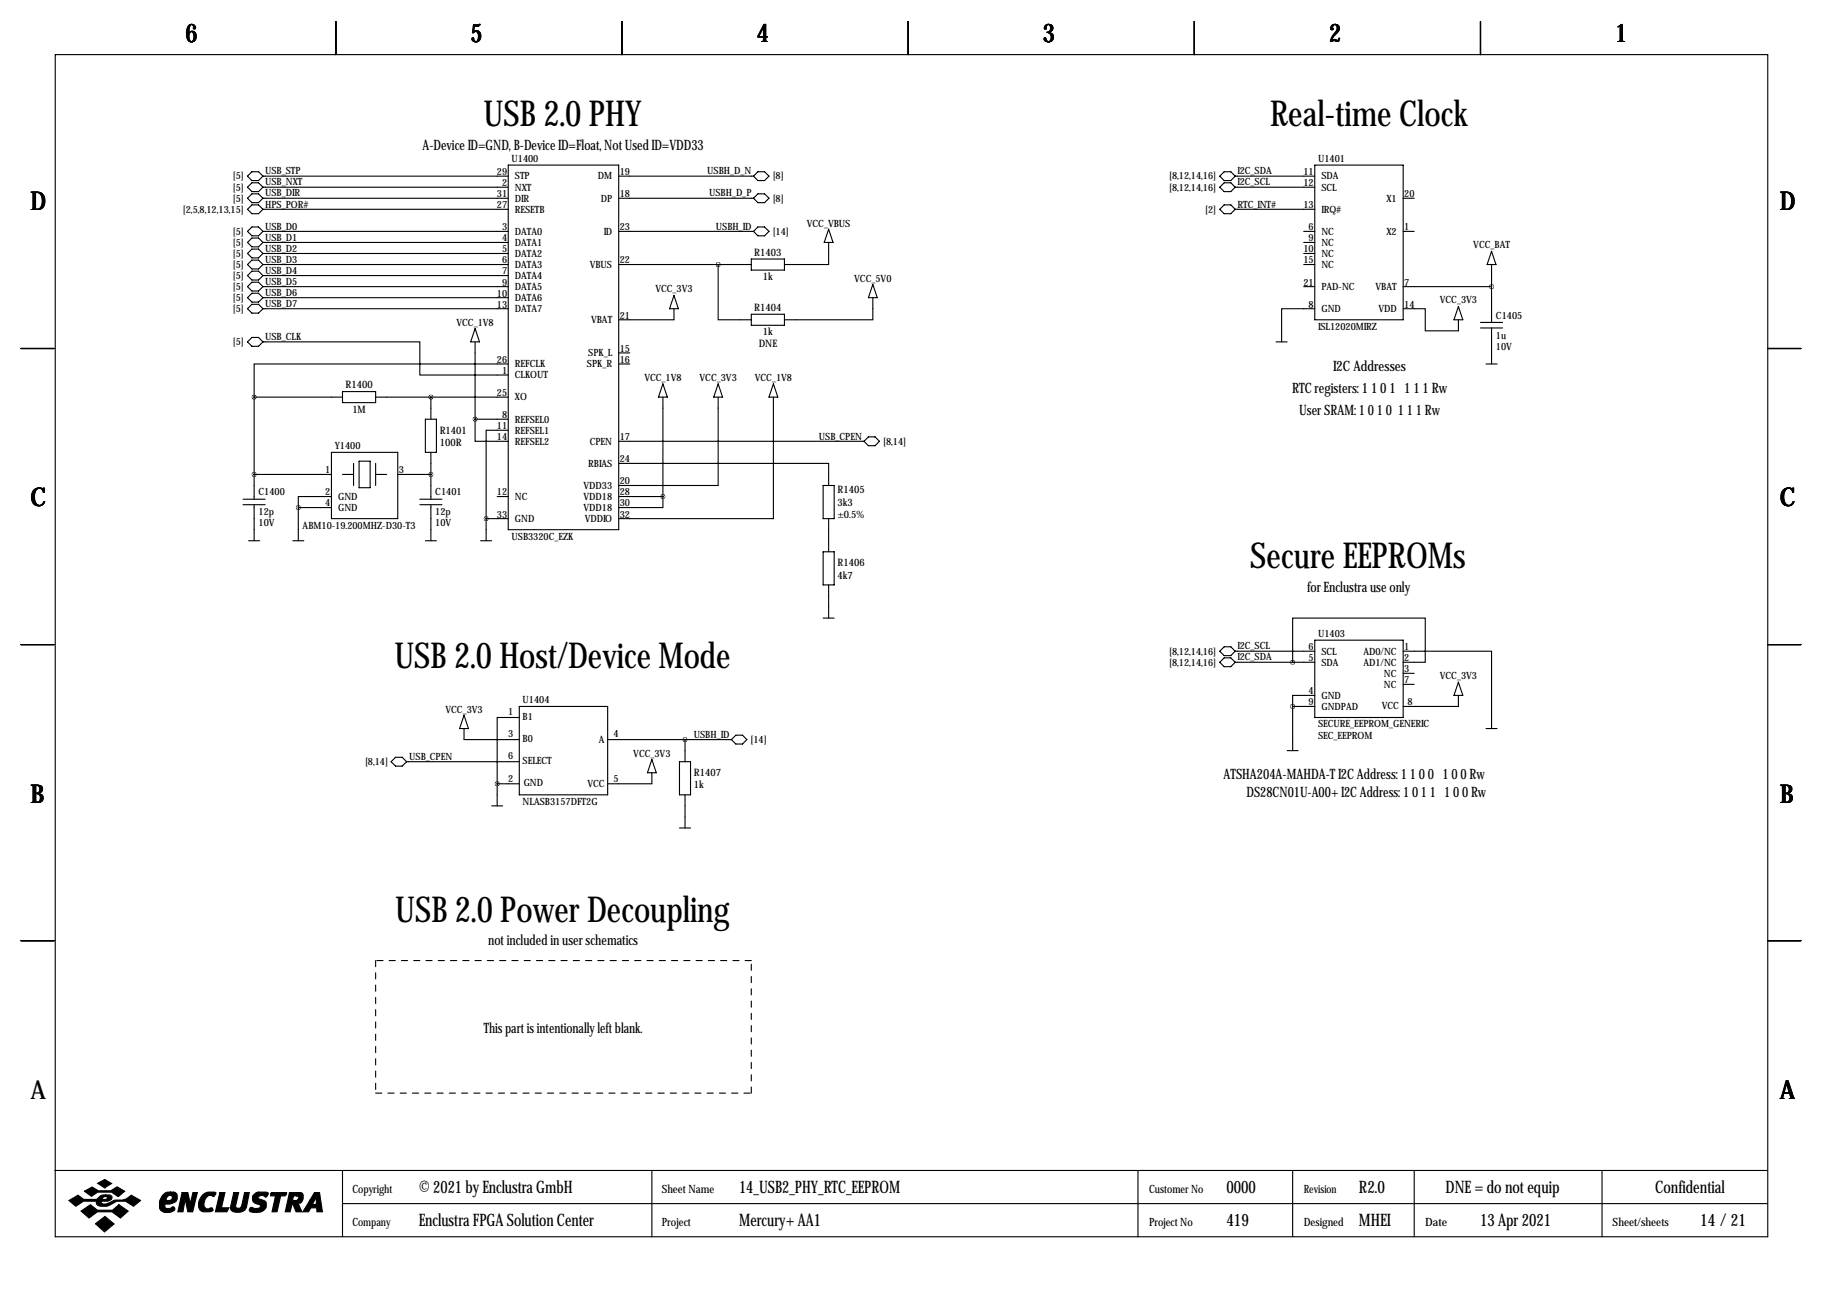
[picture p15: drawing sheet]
<svg xmlns="http://www.w3.org/2000/svg" width="419mm" height="297mm" viewBox="0 0 419 297" stroke-linecap="round" stroke-linejoin="round" font-family="sans-serif">
<defs><g id="words">
<g font-size="8.2">
<text x="111.2" y="29.1">USB 2.0 PHY</text>
<text x="292" y="29.1">Real-time Clock</text>
<text x="287.4" y="130.7">Secure EEPROMs</text>
<text x="90.7" y="153.5">USB 2.0 Host/Device Mode</text>
<text x="90.9" y="211.9">USB 2.0 Power Decoupling</text>
</g>
<g font-size="5.9">
<text x="42.7" y="9.8">6</text>
<text x="108.2" y="9.8">5</text>
<text x="174" y="9.8">4</text>
<text x="239.8" y="9.8">3</text>
<text x="305.6" y="9.8">2</text>
<text x="371.3" y="9.8">1</text>
<text x="7" y="48.4">D</text>
<text x="409.2" y="48.4">D</text>
<text x="7" y="116.4">C</text>
<text x="409.2" y="116.4">C</text>
<text x="7" y="184.5">B</text>
<text x="409.2" y="184.5">B</text>
<text x="7" y="252.6">A</text>
<text x="409.2" y="252.6">A</text>
</g>
<g font-size="4">
<text x="96.3" y="274.2">© 2021 by Enclustra GmbH</text>
<text x="169.9" y="274.2">14_USB2_PHY_RTC_EEPROM</text>
<text x="281.9" y="274.2">0000</text>
<text x="312.4" y="274.2">R2.0</text>
<text x="332.3" y="274.2">DNE = do not equip</text>
<text x="380.5" y="274.2">Confidential</text>
<text x="96.3" y="281.8">Enclustra FPGA Solution Center</text>
<text x="169.9" y="281.8">Mercury+ AA1</text>
<text x="281.9" y="281.8">419</text>
<text x="312.4" y="281.8">MHEI</text>
<text x="340.3" y="281.8">13 Apr 2021</text>
<text x="390.9" y="281.8">14 / 21</text>
</g>
<g font-size="3.3">
<text x="97.1" y="34.4">A-Device ID=GND, B-Device ID=Float, Not Used ID=VDD33</text>
<text x="306.5" y="85.2">I2C Addresses</text>
<text x="297" y="90.3">RTC registers: 1 1 0 1 1 1 1 Rw</text>
<text x="298.7" y="95.4">User SRAM: 1 0 1 0 1 1 1 Rw</text>
<text x="300.5" y="136">for Enclustra use only</text>
<text x="281.3" y="179.2">ATSHA204A-MAHDA-T I2C Address: 1 1 0 0 1 0 0 Rw</text>
<text x="286.6" y="183.2">DS28CN01U-A00+ I2C Address: 1 0 1 1 1 0 0 Rw</text>
<text x="112.2" y="217.3">not included in user schematics</text>
<text x="111.2" y="237.6">This part is intentionally left blank.</text>
</g>
<g font-size="2.6">
<text x="81" y="274.2">Copyright</text>
<text x="152.1" y="274.2">Sheet Name</text>
<text x="264.2" y="274.2">Customer No</text>
<text x="299.7" y="274.2">Revision</text>
<text x="81" y="281.8">Company</text>
<text x="152.1" y="281.8">Project</text>
<text x="264.2" y="281.8">Project No</text>
<text x="299.7" y="281.8">Designed</text>
<text x="327.7" y="281.8">Date</text>
<text x="370.7" y="281.8">Sheet/sheets</text>
</g>
<g font-size="2.4">
<text x="173.4" y="58.8">R1403</text>
<text x="175.4" y="64.4">1k</text>
<text x="173.4" y="71.5">R1404</text>
<text x="175.4" y="77.1">1k</text>
<text x="174.4" y="79.7">DNE</text>
<text x="79.4" y="89.3">R1400</text>
<text x="81" y="94.9">1M</text>
<text x="101.1" y="99.7">R1401</text>
<text x="101.1" y="102.5">100R</text>
<text x="192.5" y="113.4">R1405</text>
<text x="192.5" y="116.2">3k3</text>
<text x="192.5" y="119">±0.5%</text>
<text x="192.5" y="130.2">R1406</text>
<text x="192.5" y="133">4k7</text>
<text x="159.5" y="178.4">R1407</text>
<text x="159.5" y="181.3">1k</text>
</g>
<g font-size="2.3">
<text x="53.5" y="41.3">[5]</text>
<text x="61" y="40.1">USB_STP</text>
<text x="114.2" y="40.2">29</text>
<text x="117.6" y="37.2">U1400</text>
<text x="118.4" y="41.3">STP</text>
<text x="137.5" y="41.3">DM</text>
<text x="142.5" y="40.2">19</text>
<text x="162.6" y="40.1">USBH_D_N</text>
<text x="177.6" y="41.3">[8]</text>
<text x="268.8" y="41.3">[8,12,14,16]</text>
<text x="284.5" y="40.1">I2C_SDA</text>
<text x="299.7" y="40.2">11</text>
<text x="303" y="37.2">U1401</text>
<text x="303.8" y="41.3">SDA</text>
<text x="53.5" y="43.8">[5]</text>
<text x="53.5" y="46.3">[5]</text>
<text x="61" y="42.6">USB_NXT</text>
<text x="61" y="45.2">USB_DIR</text>
<text x="61" y="47.7">HPS_POR#</text>
<text x="114.2" y="47.9">27</text>
<text x="114.2" y="45.3">31</text>
<text x="115.4" y="42.8">2</text>
<text x="118.4" y="43.8">NXT</text>
<text x="118.4" y="46.3">DIR</text>
<text x="138.1" y="46.3">DP</text>
<text x="142.5" y="45.3">18</text>
<text x="163" y="45.2">USBH_D_P</text>
<text x="177.6" y="46.3">[8]</text>
<text x="268.8" y="43.8">[8,12,14,16]</text>
<text x="284.5" y="42.6">I2C_SCL</text>
<text x="284.5" y="47.7">RTC_INT#</text>
<text x="299.7" y="42.8">12</text>
<text x="299.7" y="47.9">13</text>
<text x="303.8" y="43.8">SCL</text>
<text x="318.7" y="46.3">X1</text>
<text x="322.8" y="45.3">20</text>
<text x="42.1" y="48.9">[2,5,8,12,13,15]</text>
<text x="53.5" y="54">[5]</text>
<text x="61" y="52.8">USB_D0</text>
<text x="115.4" y="52.9">3</text>
<text x="118.4" y="54">DATA0</text>
<text x="118.4" y="48.9">RESETB</text>
<text x="138.8" y="54">ID</text>
<text x="142.5" y="52.9">23</text>
<text x="164.6" y="52.8">USBH_ID</text>
<text x="177.6" y="54">[14]</text>
<text x="185.5" y="52.2">VCC_VBUS</text>
<text x="277.1" y="48.9">[2]</text>
<text x="300.8" y="52.9">6</text>
<text x="303.8" y="48.9">IRQ#</text>
<text x="303.8" y="54">NC</text>
<text x="318.7" y="54">X2</text>
<text x="322.8" y="52.9">1</text>
<text x="53.5" y="56.5">[5]</text>
<text x="53.5" y="59">[5]</text>
<text x="61" y="55.3">USB_D1</text>
<text x="61" y="57.9">USB_D2</text>
<text x="115.4" y="55.5">4</text>
<text x="115.4" y="58">5</text>
<text x="118.4" y="56.5">DATA1</text>
<text x="118.4" y="59">DATA2</text>
<text x="299.7" y="58">10</text>
<text x="300.8" y="55.5">9</text>
<text x="303.8" y="56.5">NC</text>
<text x="303.8" y="59">NC</text>
<text x="338.7" y="57">VCC_BAT</text>
<text x="53.5" y="61.6">[5]</text>
<text x="53.5" y="64.1">[5]</text>
<text x="61" y="60.4">USB_D3</text>
<text x="61" y="63">USB_D4</text>
<text x="61" y="65.5">USB_D5</text>
<text x="115.4" y="60.6">6</text>
<text x="115.4" y="63.1">7</text>
<text x="115.4" y="65.6">9</text>
<text x="118.4" y="61.6">DATA3</text>
<text x="118.4" y="64.1">DATA4</text>
<text x="135.6" y="61.6">VBUS</text>
<text x="142.5" y="60.6">22</text>
<text x="196.4" y="64.9">VCC_5V0</text>
<text x="299.7" y="60.6">15</text>
<text x="299.7" y="65.6">21</text>
<text x="303.8" y="61.6">NC</text>
<text x="322.8" y="65.6">7</text>
<text x="53.5" y="66.7">[5]</text>
<text x="53.5" y="69.2">[5]</text>
<text x="53.5" y="71.7">[5]</text>
<text x="61" y="68">USB_D6</text>
<text x="61" y="70.6">USB_D7</text>
<text x="114.2" y="68.2">10</text>
<text x="114.2" y="70.7">13</text>
<text x="118.4" y="66.7">DATA5</text>
<text x="118.4" y="69.2">DATA6</text>
<text x="118.4" y="71.7">DATA7</text>
<text x="150.7" y="67.2">VCC_3V3</text>
<text x="300.8" y="70.7">8</text>
<text x="303.8" y="66.7">PAD-NC</text>
<text x="303.8" y="71.7">GND</text>
<text x="316.2" y="66.7">VBAT</text>
<text x="316.9" y="71.7">VDD</text>
<text x="322.8" y="70.7">14</text>
<text x="331" y="69.7">VCC_3V3</text>
<text x="105" y="75">VCC_1V8</text>
<text x="135.9" y="74.3">VBAT</text>
<text x="142.5" y="73.3">21</text>
<text x="303" y="75.8">ISL12020MIRZ</text>
<text x="343.9" y="73.3">C1405</text>
<text x="343.9" y="77.8">1u</text>
<text x="53.5" y="79.4">[5]</text>
<text x="61" y="78.2">USB_CLK</text>
<text x="114.2" y="83.4">26</text>
<text x="135.2" y="81.9">SPK_L</text>
<text x="142.5" y="80.9">15</text>
<text x="142.5" y="83.4">16</text>
<text x="343.9" y="80.4">10V</text>
<text x="115.4" y="86">1</text>
<text x="118.4" y="87">CLKOUT</text>
<text x="118.4" y="84.4">REFCLK</text>
<text x="134.9" y="84.4">SPK_R</text>
<text x="148.1" y="87.5">VCC_1V8</text>
<text x="160.8" y="87.5">VCC_3V3</text>
<text x="173.5" y="87.5">VCC_1V8</text>
<text x="114.2" y="91">25</text>
<text x="118.4" y="92.1">XO</text>
<text x="114.2" y="98.7">11</text>
<text x="114.2" y="101.2">14</text>
<text x="115.4" y="96.1">8</text>
<text x="118.4" y="97.1">REFSEL0</text>
<text x="118.4" y="99.7">REFSEL1</text>
<text x="142.5" y="101.2">17</text>
<text x="188.3" y="101.1">USB_CPEN</text>
<text x="77" y="103.2">Y1400</text>
<text x="118.4" y="102.2">REFSEL2</text>
<text x="135.2" y="107.3">RBIAS</text>
<text x="135.6" y="102.2">CPEN</text>
<text x="142.5" y="106.3">24</text>
<text x="203" y="102.2">[8,14]</text>
<text x="59.4" y="113.9">C1400</text>
<text x="74.8" y="108.8">1</text>
<text x="74.8" y="113.9">2</text>
<text x="91.7" y="108.8">3</text>
<text x="100.1" y="113.9">C1401</text>
<text x="114.2" y="113.9">12</text>
<text x="134.2" y="112.4">VDD33</text>
<text x="142.5" y="111.4">20</text>
<text x="142.5" y="113.9">28</text>
<text x="59.4" y="118.5">12p</text>
<text x="74.8" y="116.4">4</text>
<text x="77.7" y="114.9">GND</text>
<text x="77.7" y="117.5">GND</text>
<text x="100.1" y="118.5">12p</text>
<text x="114.2" y="119">33</text>
<text x="118.4" y="114.9">NC</text>
<text x="134.2" y="114.9">VDD18</text>
<text x="134.2" y="117.5">VDD18</text>
<text x="142.5" y="116.4">30</text>
<text x="142.5" y="119">32</text>
<text x="59.4" y="121">10V</text>
<text x="69.6" y="121.5">ABM10-19.200MHZ-D30-T3</text>
<text x="100.1" y="121">10V</text>
<text x="117.6" y="124.1">USB3320C_EZK</text>
<text x="118.4" y="120">GND</text>
<text x="134.4" y="120">VDDIO</text>
<text x="284.5" y="149.3">I2C_SCL</text>
<text x="300.8" y="149.5">6</text>
<text x="303" y="146.4">U1403</text>
<text x="322.8" y="149.5">1</text>
<text x="268.8" y="150.5">[8,12,14,16]</text>
<text x="268.8" y="153">[8,12,14,16]</text>
<text x="284.5" y="151.9">I2C_SDA</text>
<text x="300.8" y="152">5</text>
<text x="303.8" y="150.5">SCL</text>
<text x="303.8" y="153">SDA</text>
<text x="313.4" y="150.5">AD0/NC</text>
<text x="313.4" y="153">AD1/NC</text>
<text x="318.2" y="155.6">NC</text>
<text x="322.8" y="152">2</text>
<text x="322.8" y="154.5">3</text>
<text x="120.1" y="161.7">U1404</text>
<text x="300.8" y="159.6">4</text>
<text x="303.8" y="160.6">GND</text>
<text x="318.2" y="158.1">NC</text>
<text x="322.8" y="157.1">7</text>
<text x="331" y="156.1">VCC_3V3</text>
<text x="102.4" y="163.9">VCC_3V3</text>
<text x="116.8" y="164.5">1</text>
<text x="120.1" y="165.5">B1</text>
<text x="300.8" y="162.2">9</text>
<text x="303" y="167.3">SECURE_EEPROM_GENERIC</text>
<text x="303.8" y="163.2">GNDPAD</text>
<text x="317.7" y="162.9">VCC</text>
<text x="323.6" y="162.2">8</text>
<text x="116.8" y="169.5">3</text>
<text x="120.1" y="170.6">B0</text>
<text x="137.7" y="170.8">A</text>
<text x="141.1" y="169.5">4</text>
<text x="159.5" y="169.6">USBH_ID</text>
<text x="172.6" y="170.8">[14]</text>
<text x="303" y="169.8">SEC_EEPROM</text>
<text x="83.9" y="175.9">[8,14]</text>
<text x="94.1" y="174.7">USB_CPEN</text>
<text x="116.8" y="174.6">6</text>
<text x="116.8" y="179.7">2</text>
<text x="120.1" y="175.6">SELECT</text>
<text x="141.1" y="179.7">5</text>
<text x="145.6" y="174.1">VCC_3V3</text>
<text x="120.1" y="185">NLASB3157DFT2G</text>
<text x="120.4" y="180.7">GND</text>
<text x="135" y="181">VCC</text>
</g>
</g></defs>
<g fill="none" stroke="#000" stroke-width=".25">
<path d="M12.7 12.6h393.7v271.7h-393.7zM77.2 4.9v7.7M143 4.9v7.7M208.8 4.9v7.7M274.6 4.9v7.7M340.4 4.9v7.7M116.8 38h25.4v83.8h-25.4zM302.3 38h20.3v35.5h-20.3zM56.9 40.5l1-1h1.5l1.1 1-1.1 1h-1.5zM56.9 43l1-1h1.5l1.1 1-1.1 1.1h-1.5zM56.9 45.6l1-1h1.5l1.1 1-1.1 1h-1.5zM56.9 48.1l1-1h1.5l1.1 1-1.1 1h-1.5z"/>
<path d="M56.9 53.2l1-1h1.5l1.1 1-1.1 1h-1.5zM56.9 55.7l1-1h1.5l1.1 1-1.1 1.1h-1.5zM56.9 58.3l1-1h1.5l1.1 1-1.1 1h-1.5zM60.5 43h56.3M60.5 53.2h56.3M60.5 55.7h56.3M60.5 58.3h56.3M60.5 45.6h56.3M60.5 40.5h56.3M60.5 48.1h56.3M142.2 53.2h31M142.2 45.6h31"/>
<path d="M142.2 40.5h31M172.7 59.5h7.6v2.6h-7.6zM173.2 40.5l1-1h1.6l1 1-1 1h-1.6zM173.2 45.6l1-1h1.6l1 1-1 1h-1.6zM173.2 53.2l1-1h1.6l1 1-1 1h-1.6zM190.5 55.7v5.1h-10.2M190.5 52.7l1 3h-2zM280.4 40.5l1-1h1.6l1 1-1 1h-1.6zM280.4 43l1-1h1.6l1 1-1 1.1h-1.6zM280.4 48.1l1-1h1.6l1 1-1 1h-1.6zM284 43h18.3M284 40.5h18.3"/>
<path d="M284 48.1h18.3M299.7 53.2h2.6M299.7 55.7h2.6M299.7 58.3h2.6M322.6 53.2h2.5M322.6 45.6h2.5M342.9 57.8l1 3h-2zM56.9 78.6l1-1h1.5l1.1 1-1.1 1h-1.5zM56.9 60.8l1-1h1.5l1.1 1-1.1 1h-1.5zM56.9 63.4l1-1.1h1.5l1.1 1.1-1.1 1h-1.5zM56.9 65.9l1-1h1.5l1.1 1-1.1 1h-1.5zM56.9 71l1-1h1.5l1.1 1-1.1 1h-1.5z"/>
<path d="M57.9 67.4h1.5l1.1 1-1.1 1.1h-1.5l-1-1.1zM60.5 78.6h36v7.6h20.3M60.5 60.8h56.3M60.5 63.4h56.3M60.5 65.9h56.3M60.5 68.4h56.3M60.5 71h56.3M109.2 75.6l1 3h-2zM109.2 78.6v17.8M142.2 60.8h30.5M154.9 71v2.5h-12.7M154.9 67.9l1.1 3.1h-2.1z"/>
<path d="M165.1 60.8v12.7h7.6M172.7 72.2h7.6v2.6h-7.6zM200.7 68.4v5.1h-20.4M200.7 65.4l1 3h-2.1zM293.4 78.6h2.5M299.7 60.8h2.6M299.7 65.9h2.6M302.3 71h-7.7v7.6M322.6 71h5.1v5.1h7.6v-2.6M322.6 65.9h20.3M335.3 70.5l1 3h-2zM340.4 74.1h5"/>
<path d="M340.4 75.4h5M342.9 60.8v13.3M342.9 75.4v8.3M4.8 80.1h7.6M58.4 91.3h20.3M58.4 91.3v23.5M78.7 90h7.7v2.6h-7.7zM86.4 91.3h30.4M97.8 96.4h2.5v7.6h-2.5zM99.1 91.3v5.1M109.2 96.4v5.1h7.6M109.2 96.4h7.6"/>
<path d="M116.8 98.9h-5v20.3M116.8 83.7h-58.4v7.6M142.2 81.1h2.6M142.2 83.7h2.6M152.4 88.3l1 3h-2zM152.4 91.3v22.9M165.1 91.3v20.3h-22.9M165.1 88.3l1 3h-2zM177.8 91.3v27.9h-35.6M177.8 88.3l1 3h-2zM341.6 83.7h2.6M406.4 80.1h7.6"/>
<path d="M55.9 114.8h5.1M55.9 116h5.1M58.4 109.1h17.8M58.4 116v8.3M68.6 116.7h7.6M68.6 116.7v7.6M76.2 114.2h-7.6v2.5M76.2 104h15.2v15.2h-15.2zM78.7 109.1h2.6M81.3 106.5v5.1M82.5 106h2.6v6.1h-2.6zM86.4 106.5v5.1"/>
<path d="M86.4 109.1h2.5M91.4 109.1h7.7M96.5 114.8h5.1M96.5 116h5.1M99.1 104v10.8M99.1 116v8.3M111.8 119.2h5M111.8 119.2v5.1M114.3 114.2h2.5M142.2 106.5h48.3v5.1M142.2 114.2h10.2M142.2 101.5h56.4"/>
<path d="M152.4 114.2v2.5h-10.2M189.2 111.6h2.6v7.6h-2.6zM190.5 119.2v7.7M199.6 100.4h1.6l1 1.1-1 1h-1.6l-1-1zM57.1 124.3h2.6M67.3 124.3h2.5M97.8 124.3h2.5M110.5 124.3h2.5M189.2 126.9h2.6v7.6h-2.6zM190.5 134.5v7.6M4.8 148.2h7.6M189.2 142.1h2.6"/>
<path d="M280.4 149.7l1-1h1.6l1 1-1 1h-1.6zM280.4 152.3l1-1.1h1.6l1 1.1-1 1h-1.6zM284 149.7h18.3M284 152.3h18.3M297.2 152.3v-10.2h30.5v10.2h-5.1M302.3 159.9h-5.1v2.5M302.3 147.2h20.3v17.8h-20.3zM322.6 149.7h20.3v17.8M322.6 154.8h2.5M322.6 157.3h2.5M335.3 159.9v2.5h-12.7M335.3 156.8l1 3.1h-2z"/>
<path d="M406.4 148.2h7.6M89.9 175.1l1-1h1.6l1 1-1 1h-1.6zM93.5 175.1h25.9M106.7 167.5v2.5h12.7M106.7 164.5l1 3h-2zM119.4 165h-5.1v15.2M119.4 162.4h20.3v20.3h-20.3zM139.7 170h28.4M149.9 177.7v2.5h-10.2M149.9 174.6l1 3.1h-2.1zM156.2 175.1h2.5v7.6h-2.5zM157.5 170v5.1"/>
<path d="M169.2 169h1.5l1 1-1 1.1h-1.5l-1.1-1.1zM295.9 172.6h2.5M297.2 162.4v10.2M297.2 162.4h5.1M341.6 167.5h2.6M113 185.3h2.6M114.3 180.2h5.1M114.3 180.2v5.1M156.2 190.4h2.5M157.5 182.7v7.7M4.8 216.3h7.6M406.4 216.3h7.6"/>
<path d="M12.6 269.1h393.7M78.7 269.1v15.2M78.7 276.7h327.6M149.9 269.1v15.2M261.6 269.1v15.2M297.2 269.1v15.2M325.1 269.1v15.2M368.3 269.1v15.2"/>
</g>
<g fill="#000" stroke="#000" stroke-width=".25">
<path d="M15.8 276l2.1-1.2 1.4 1h2.8l.3-.2a1.77 1.77 0 0 1 1.9-.9v.4l-.6 .2-.2 .5h.9l.3-.6-.4-.1v-.4h.9a.59 .59 0 0 1 .6 .7l-.2 .4-.8 .4h-1.4l-.1 .1 .1 .4a3.2 3.2 0 0 0 2.7-.7l.3-.1a4 4 0 0 0 3.8-1.1l2.1 1.2-1.6 1.3a4 4 0 0 0-5.5-.2 2.66 2.66 0 0 1-2.9-.2l-.1-.7h-3l-1.8 1.1zM19.4 273.9l1.8-1 1.4 .9h2.9l1.4-.9 1.8 1-1.5 1.2-1.5-1h-3.2l-1.5 .9zM22.5 272l1.6-.8 1.6 .9-1.6 1zM18.6 278.4l2.2-1.4 1.6 1.2h3.5l1.4-1.2 2.2 1.4-1.8 1.6-1.9-1.4h-3.4l-1.9 1.4zM37.4 274.7a1.75 1.75 0 0 1 1.8-.6v.7a.82 .82 0 0 0-.8 1.2h.6a.6 .6 0 0 0 .6-.5 .6 .6 0 0 0-.4-.7v-.7h.8l.5 .3a1.61 1.61 0 0 1 0 1.7 1.61 1.61 0 0 1-1.5 .7h-1v.9l.2 .1h.9l.7-.4 .4 .4a1.06 1.06 0 0 1-1.3 1 1.82 1.82 0 0 1-2.2-1.1 3.5 3.5 0 0 1 .7-3zM41.9 274.2h1.3l.5 2.6 .6-2.6h1.1l-1.1 4.4h-1.1l-.6-2.9-.5 2.9h-1.2zM46.7 274.6a2.78 2.78 0 0 1 2.9-.4l-.4 .9a1.32 1.32 0 0 0-2.1 .8l-.2 .8a.98 .98 0 0 0 1.1 1.2 .55 .55 0 0 1 .6-.2 .55 .55 0 0 1 .4 .6l-.7 .3-1.8-.1a1.79 1.79 0 0 1-.8-2.3zM50.5 274.2h1.2l-.8 3.5h1.7l-.4 .9h-2.7zM53.7 274.2h1.2l-.7 3.1a.73 .73 0 0 0 .7 .5 .73 .73 0 0 0 .7-.6l.6-3h1.1l-.7 3.4a2.28 2.28 0 0 1-3.6 .4v-.4zM58.3 274.7l.8-.6h2.1l.5 .2v.2l-.6 .7a.96 .96 0 0 0-1-.4 .96 .96 0 0 0-.8 .6l1.7 .8a1.71 1.71 0 0 1-.1 1.8 1.71 1.71 0 0 1-1.7 .8l-1.4-.2a.51 .51 0 0 1-.4-.7 .51 .51 0 0 1 .8-.2l1 .1a.52 .52 0 0 0 .6-.2 .52 .52 0 0 0-.2-.7 1.39 1.39 0 0 1-1.4-.6 1.39 1.39 0 0 1 .1-1.6zM62.2 274.4l.2-.2h3.5l-.1 .4-.3 .3h-1l-.8 3.7h-1.2l.8-3.7h-1.1zM66.5 274.2h1.7v.7h-.7l-.2 1.1h.9l.3-.3a.44 .44 0 0 0 .1-.5 .44 .44 0 0 0-.4-.3v-.7h1l.3 .2 .2 .3v.9a1.03 1.03 0 0 1-1.2 1l.9 2h-1.3l-.8-1.8h-.1l-.5 1.8h-1.1z"/>
<path d="M72.3 274.2h1.2l.6 4.4h-1.3v-.9h-1.3l-.6 .9h-1.3l1.7-2.7h1l-.4 .8 .2 .2h.4l.2-.2v-1.5l-.4 .7h-1zM21.9 281.3l2.2-1.6 2.1 1.7-2.2 1.8z"/>
</g>
<path d="M86.4 220.8v30.5M172.7 220.8h-86.3M86.4 251.3h86.3M172.7 251.3v-30.5" fill="none" stroke="#000" stroke-width=".25" stroke-dasharray="1.4 1.4"/>
<path d="M58.4 109.1a.05 .05 0 0 0 .1 0 .05 .05 0 0 0-.1 0zM111.7 119.2a.05 .05 0 0 0 .1 0 .05 .05 0 0 0-.1 0zM58.4 91.3a.05 .05 0 0 0 .1 0 .05 .05 0 0 0-.1 0zM109.2 96.4a.05 .05 0 0 0 .1 0 .05 .05 0 0 0-.1 0zM68.5 116.7a.05 .05 0 0 0 .1 0 .05 .05 0 0 0-.1 0zM99 91.3a.05 .05 0 0 0 .1 0 .05 .05 0 0 0-.1 0zM99 109.1a.05 .05 0 0 0 .1 0 .05 .05 0 0 0-.1 0zM157.4 170a.05 .05 0 0 0 .1 0 .05 .05 0 0 0-.1 0zM297.1 152.3a.05 .05 0 0 0 .1 0 .05 .05 0 0 0-.1 0zM297.1 162.4a.05 .05 0 0 0 .1 0 .05 .05 0 0 0-.1 0z" fill="#000" stroke="#000" stroke-width="1"/>
<use href="#words"/>
</svg>
